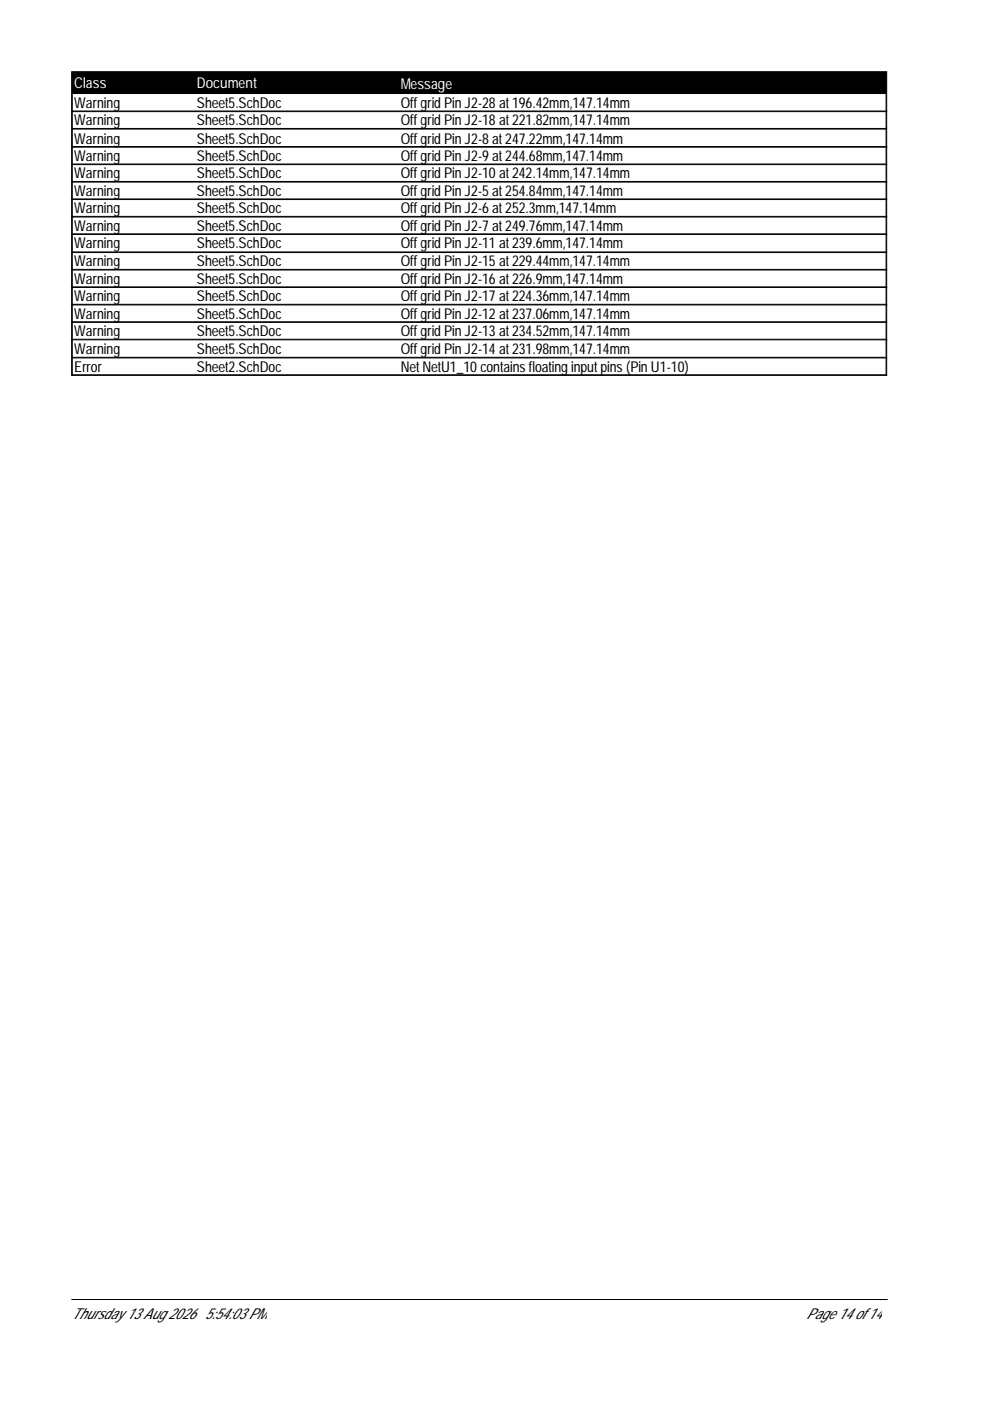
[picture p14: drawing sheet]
<svg xmlns="http://www.w3.org/2000/svg" width="210mm" height="297mm" viewBox="0 0 210 297" stroke-linecap="round" stroke-linejoin="round" font-family="sans-serif">
<defs><g id="words">
<g font-size="3.2" fill="#fff">
<text x="15.7" y="18.7">Class</text>
<text x="41.7" y="18.7">Document</text>
<text x="85" y="19">Message</text>
</g>
<g font-size="3.2">
<text x="15.7" y="22.9">Warning</text>
<text x="41.7" y="22.9">Sheet5.SchDoc</text>
<text x="85" y="22.9">Offgrid Pin J2-28at196.42mm,147.14mm</text>
<text x="15.7" y="26.6">Warning</text>
<text x="41.7" y="26.6">Sheet5.SchDoc</text>
<text x="85" y="26.6">Offgrid Pin J2-18at221.82mm,147.14mm</text>
<text x="15.7" y="30.4">Warning</text>
<text x="15.7" y="34.1">Warning</text>
<text x="41.7" y="30.4">Sheet5.SchDoc</text>
<text x="41.7" y="34.1">Sheet5.SchDoc</text>
<text x="85" y="30.4">Offgrid Pin J2-8at247.22mm,147.14mm</text>
<text x="85" y="34.1">Offgrid Pin J2-9at244.68mm,147.14mm</text>
<text x="15.7" y="37.8">Warning</text>
<text x="15.7" y="41.5">Warning</text>
<text x="41.7" y="37.8">Sheet5.SchDoc</text>
<text x="41.7" y="41.5">Sheet5.SchDoc</text>
<text x="85" y="37.8">Offgrid Pin J2-10at242.14mm,147.14mm</text>
<text x="85" y="41.5">Offgrid Pin J2-5at254.84mm,147.14mm</text>
<text x="15.7" y="45.2">Warning</text>
<text x="41.7" y="45.2">Sheet5.SchDoc</text>
<text x="85" y="45.2">Offgrid Pin J2-6at252.3mm,147.14mm</text>
<text x="15.7" y="48.9">Warning</text>
<text x="15.7" y="52.6">Warning</text>
<text x="41.7" y="48.9">Sheet5.SchDoc</text>
<text x="41.7" y="52.6">Sheet5.SchDoc</text>
<text x="85" y="48.9">Offgrid Pin J2-7 at249.76mm,147.14mm</text>
<text x="85" y="52.6">Offgrid Pin J2-11 at239.6mm,147.14mm</text>
<text x="15.7" y="56.5">Warning</text>
<text x="41.7" y="56.5">Sheet5.SchDoc</text>
<text x="85" y="56.5">Offgrid Pin J2-15at229.44mm,147.14mm</text>
<text x="15.7" y="60.2">Warning</text>
<text x="15.7" y="63.9">Warning</text>
<text x="41.7" y="60.2">Sheet5.SchDoc</text>
<text x="41.7" y="63.9">Sheet5.SchDoc</text>
<text x="85" y="60.2">Offgrid Pin J2-16at226.9mm,147.14mm</text>
<text x="85" y="63.9">Offgrid Pin J2-17 at224.36mm,147.14mm</text>
<text x="15.7" y="67.6">Warning</text>
<text x="15.7" y="71.3">Warning</text>
<text x="41.7" y="67.6">Sheet5.SchDoc</text>
<text x="41.7" y="71.3">Sheet5.SchDoc</text>
<text x="85" y="67.6">Offgrid Pin J2-12at237.06mm,147.14mm</text>
<text x="85" y="71.3">Offgrid Pin J2-13at234.52mm,147.14mm</text>
<text x="15.7" y="75">Warning</text>
<text x="41.7" y="75">Sheet5.SchDoc</text>
<text x="85" y="75">Offgrid Pin J2-14at231.98mm,147.14mm</text>
<text x="15.7" y="78.8">Error</text>
<text x="41.7" y="78.8">Sheet2.SchDoc</text>
<text x="85" y="78.8">NetNetU1_10contains floating inputpins (Pin U1-10)</text>
<text x="15.2" y="279.7">Thursday 13Aug 2026 5:54:03PM</text>
<text x="171" y="279.7">Page 14of14</text>
</g>
</g></defs>
<path d="M15.2 15.2h172.8v4.6h-172.8z" fill="#000" stroke="#000" stroke-width=".21"/>
<g fill="none" stroke="#000" stroke-width=".21">
<path d="M15.2 20v7.4h172.8v-7.4M15.3 20v7.4M187.9 20v7.4M15.2 23.7h172.8M15.2 23.5h172.8M15.2 27.5v25.9h172.8v-25.9M15.2 27.2h172.8M15.2 31.2h172.8M15.2 31.1h172.8M15.2 34.9h172.8M15.2 34.8h172.8M15.2 38.6h172.8"/>
<path d="M15.2 38.5h172.8M15.3 27.5v25.9M187.9 27.5v25.9M15.2 53.5h172.8v22.3h-172.8zM15.2 42.3h172.8M15.2 42.2h172.8M15.2 46h172.8M15.2 45.9h172.8M15.2 49.7h172.8M15.2 49.6h172.8M15.2 57.2h172.8M15.2 57.1h172.8"/>
<path d="M15.3 53.5v22.3M187.9 53.5v22.3M15.2 75.9h172.8v3.7h-172.8zM15.2 60.9h172.8M15.2 60.8h172.8M15.2 64.7h172.8M15.2 64.5h172.8M15.2 68.4h172.8M15.2 68.2h172.8M15.2 72.1h172.8M15.2 71.9h172.8M15.2 79.5h172.8"/>
<path d="M15.3 75.9v3.7M187.9 75.9v3.7M15.2 275.5h172.9"/>
</g>
<use href="#words"/>
</svg>
